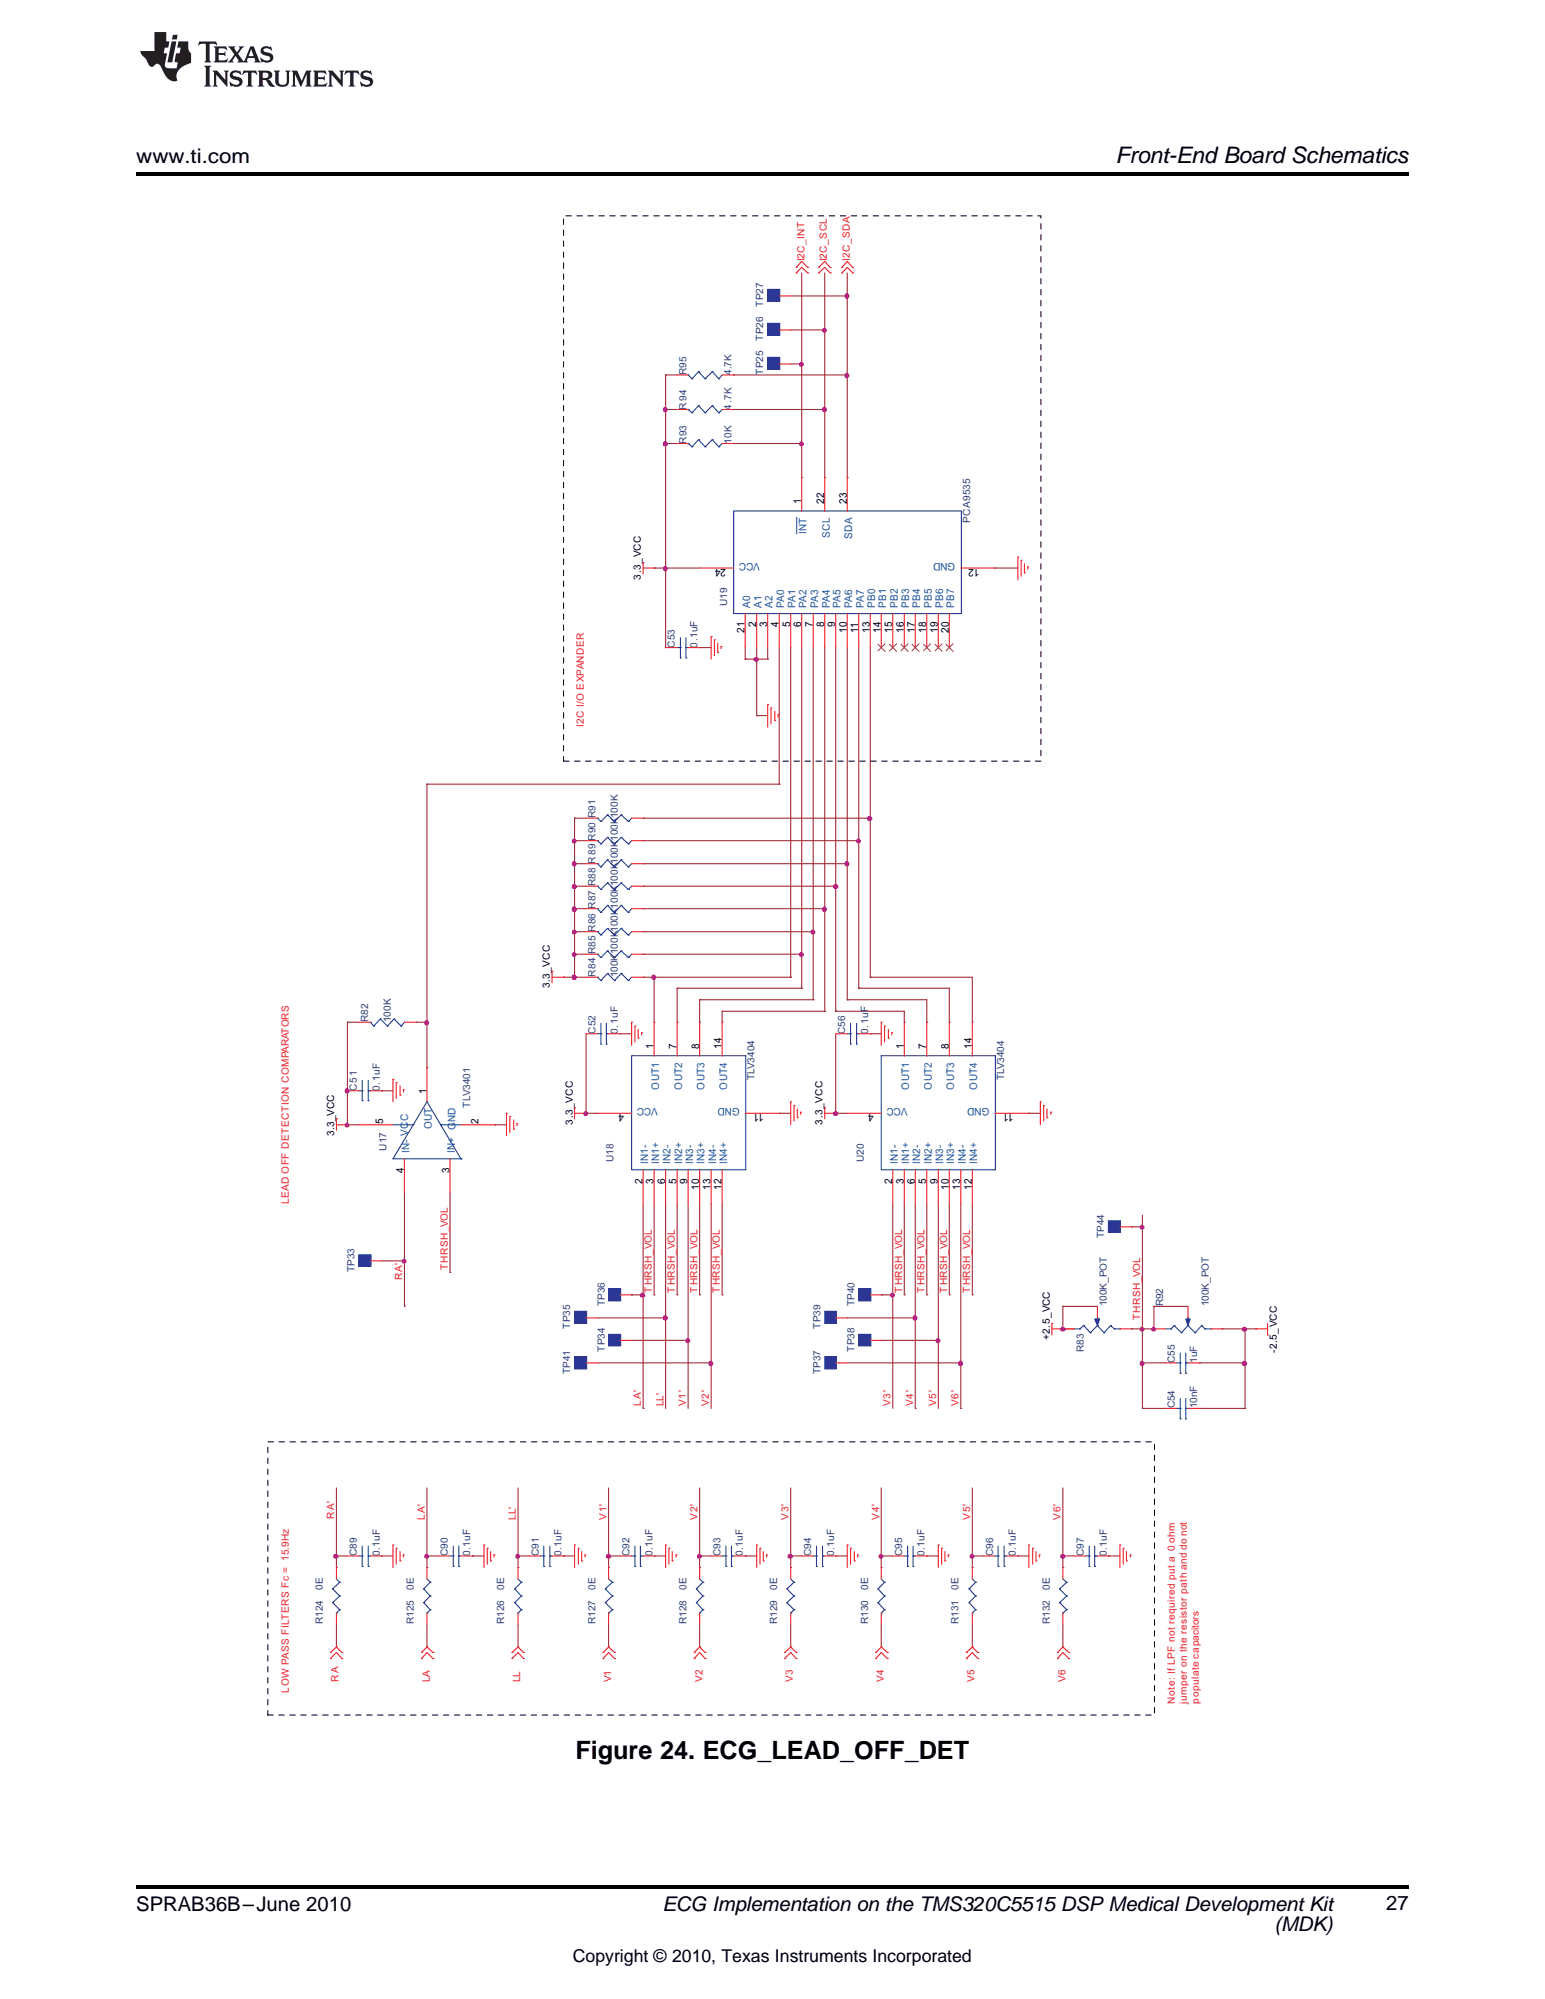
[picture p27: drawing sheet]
<svg xmlns="http://www.w3.org/2000/svg" width="216mm" height="279mm" viewBox="0 0 216 279" stroke-linecap="round" stroke-linejoin="round" font-family="sans-serif">
<defs><g id="words">
<text font-size="3.5" x="80.4" y="245.9">Figure 24. ECG_LEAD_OFF_DET</text>
<text font-size="3.2" x="155.9" y="22.7">Front-End Board Schematics</text>
<g font-size="2.8">
<text x="19" y="22.7">www.ti.com</text>
<text x="19" y="267.1">SPRAB36B–June 2010</text>
<text x="92.6" y="267.1">ECG Implementation on the TMS320C5515 DSP Medical Development Kit</text>
<text x="178.1" y="269.9">(MDK)</text>
<text x="193.7" y="267">27</text>
</g>
<text font-size="2.5" x="80" y="274.2">Copyright © 2010, Texas Instruments Incorporated</text>
<g font-size="1.5" fill="#010202">
<text x="112" y="70.4" transform="rotate(-90 112 70.4)">1</text>
<text x="115.2" y="70.4" transform="rotate(-90 115.2 70.4)">22</text>
<text x="118.3" y="70.4" transform="rotate(-90 118.3 70.4)">23</text>
<text x="101.4" y="79.5" transform="rotate(-180 101.4 79.5)">24</text>
<text x="136.9" y="79.5" transform="rotate(-180 136.9 79.5)">12</text>
<text x="104.1" y="88.5" transform="rotate(-90 104.1 88.5)">21</text>
<text x="105.7" y="87.7" transform="rotate(-90 105.7 87.7)">2</text>
<text x="107.2" y="87.7" transform="rotate(-90 107.2 87.7)">3</text>
<text x="108.8" y="87.7" transform="rotate(-90 108.8 87.7)">4</text>
<text x="110.4" y="87.7" transform="rotate(-90 110.4 87.7)">5</text>
<text x="112" y="87.7" transform="rotate(-90 112 87.7)">6</text>
<text x="113.6" y="87.7" transform="rotate(-90 113.6 87.7)">7</text>
<text x="115.2" y="87.7" transform="rotate(-90 115.2 87.7)">8</text>
<text x="116.7" y="87.7" transform="rotate(-90 116.7 87.7)">9</text>
<text x="118.3" y="88.5" transform="rotate(-90 118.3 88.5)">10</text>
<text x="119.9" y="88.5" transform="rotate(-90 119.9 88.5)">11</text>
<text x="121.5" y="88.5" transform="rotate(-90 121.5 88.5)">13</text>
<text x="123.1" y="88.5" transform="rotate(-90 123.1 88.5)">14</text>
<text x="124.7" y="88.5" transform="rotate(-90 124.7 88.5)">15</text>
<text x="126.3" y="88.5" transform="rotate(-90 126.3 88.5)">16</text>
<text x="127.8" y="88.5" transform="rotate(-90 127.8 88.5)">17</text>
<text x="129.4" y="88.5" transform="rotate(-90 129.4 88.5)">18</text>
<text x="131" y="88.5" transform="rotate(-90 131 88.5)">19</text>
<text x="132.6" y="88.5" transform="rotate(-90 132.6 88.5)">20</text>
<text x="91.3" y="146.6" transform="rotate(-90 91.3 146.6)">1</text>
<text x="94.5" y="146.6" transform="rotate(-90 94.5 146.6)">7</text>
<text x="97.7" y="146.6" transform="rotate(-90 97.7 146.6)">8</text>
<text x="100.8" y="146.6" transform="rotate(-90 100.8 146.6)">14</text>
<text x="126.3" y="146.6" transform="rotate(-90 126.3 146.6)">1</text>
<text x="129.4" y="146.6" transform="rotate(-90 129.4 146.6)">7</text>
<text x="132.6" y="146.6" transform="rotate(-90 132.6 146.6)">8</text>
<text x="135.8" y="146.6" transform="rotate(-90 135.8 146.6)">14</text>
<text x="59.6" y="152.9" transform="rotate(-90 59.6 152.9)">1</text>
<text x="87.2" y="155.7" transform="rotate(-180 87.2 155.7)">4</text>
<text x="106.7" y="155.7" transform="rotate(-180 106.7 155.7)">11</text>
<text x="122.1" y="155.7" transform="rotate(-180 122.1 155.7)">4</text>
<text x="141.6" y="155.7" transform="rotate(-180 141.6 155.7)">11</text>
<text x="53.5" y="157.1" transform="rotate(-90 53.5 157.1)">5</text>
<text x="66.9" y="157.1" transform="rotate(-90 66.9 157.1)">2</text>
<text x="56.4" y="163.9" transform="rotate(-90 56.4 163.9)">4</text>
<text x="62.8" y="163.9" transform="rotate(-90 62.8 163.9)">3</text>
<text x="89.8" y="165.4" transform="rotate(-90 89.8 165.4)">2</text>
<text x="91.3" y="165.4" transform="rotate(-90 91.3 165.4)">3</text>
<text x="92.9" y="165.4" transform="rotate(-90 92.9 165.4)">6</text>
<text x="94.5" y="165.4" transform="rotate(-90 94.5 165.4)">5</text>
<text x="96.1" y="165.4" transform="rotate(-90 96.1 165.4)">9</text>
<text x="97.7" y="166.3" transform="rotate(-90 97.7 166.3)">10</text>
<text x="99.3" y="166.3" transform="rotate(-90 99.3 166.3)">13</text>
<text x="100.8" y="166.3" transform="rotate(-90 100.8 166.3)">12</text>
<text x="124.7" y="165.4" transform="rotate(-90 124.7 165.4)">2</text>
<text x="126.3" y="165.4" transform="rotate(-90 126.3 165.4)">3</text>
<text x="127.8" y="165.4" transform="rotate(-90 127.8 165.4)">6</text>
<text x="129.4" y="165.4" transform="rotate(-90 129.4 165.4)">5</text>
<text x="131" y="165.4" transform="rotate(-90 131 165.4)">9</text>
<text x="132.6" y="166.3" transform="rotate(-90 132.6 166.3)">10</text>
<text x="134.2" y="166.3" transform="rotate(-90 134.2 166.3)">13</text>
<text x="135.8" y="166.3" transform="rotate(-90 135.8 166.3)">12</text>
</g>
<g font-size="1.5" fill="#14589f">
<text x="112.7" y="74.6" transform="rotate(-90 112.7 74.6)">INT</text>
<text x="115.9" y="75.2" transform="rotate(-90 115.9 75.2)">SCL</text>
<text x="119.1" y="75.3" transform="rotate(-90 119.1 75.3)">SDA</text>
<text x="106.2" y="78.7" transform="rotate(-180 106.2 78.7)">VCC</text>
<text x="133.5" y="78.7" transform="rotate(-180 133.5 78.7)">GND</text>
<text x="104.8" y="85" transform="rotate(-90 104.8 85)">A0</text>
<text x="106.4" y="85" transform="rotate(-90 106.4 85)">A1</text>
<text x="108" y="85" transform="rotate(-90 108 85)">A2</text>
<text x="109.6" y="85" transform="rotate(-90 109.6 85)">PA0</text>
<text x="111.2" y="85" transform="rotate(-90 111.2 85)">PA1</text>
<text x="112.7" y="85" transform="rotate(-90 112.7 85)">PA2</text>
<text x="114.3" y="85" transform="rotate(-90 114.3 85)">PA3</text>
<text x="115.9" y="85" transform="rotate(-90 115.9 85)">PA4</text>
<text x="117.5" y="85" transform="rotate(-90 117.5 85)">PA5</text>
<text x="119.1" y="85" transform="rotate(-90 119.1 85)">PA6</text>
<text x="120.7" y="85" transform="rotate(-90 120.7 85)">PA7</text>
<text x="122.3" y="85" transform="rotate(-90 122.3 85)">PB0</text>
<text x="123.8" y="85" transform="rotate(-90 123.8 85)">PB1</text>
<text x="125.4" y="85" transform="rotate(-90 125.4 85)">PB2</text>
<text x="127.1" y="85" transform="rotate(-90 127.1 85)">PB3</text>
<text x="128.6" y="85" transform="rotate(-90 128.6 85)">PB4</text>
<text x="130.2" y="85" transform="rotate(-90 130.2 85)">PB5</text>
<text x="131.8" y="85" transform="rotate(-90 131.8 85)">PB6</text>
<text x="133.3" y="85" transform="rotate(-90 133.3 85)">PB7</text>
<text x="91.9" y="154.9" transform="rotate(-180 91.9 154.9)">VCC</text>
<text x="92.1" y="152.3" transform="rotate(-90 92.1 152.3)">OUT1</text>
<text x="95.3" y="152.3" transform="rotate(-90 95.3 152.3)">OUT2</text>
<text x="98.5" y="152.3" transform="rotate(-90 98.5 152.3)">OUT3</text>
<text x="101.6" y="152.3" transform="rotate(-90 101.6 152.3)">OUT4</text>
<text x="103.4" y="154.9" transform="rotate(-180 103.4 154.9)">GND</text>
<text x="126.8" y="154.9" transform="rotate(-180 126.8 154.9)">VCC</text>
<text x="127.1" y="152.3" transform="rotate(-90 127.1 152.3)">OUT1</text>
<text x="130.2" y="152.3" transform="rotate(-90 130.2 152.3)">OUT2</text>
<text x="133.3" y="152.3" transform="rotate(-90 133.3 152.3)">OUT3</text>
<text x="136.6" y="152.3" transform="rotate(-90 136.6 152.3)">OUT4</text>
<text x="138.3" y="154.9" transform="rotate(-180 138.3 154.9)">GND</text>
<text x="57.2" y="161.2" transform="rotate(-90 57.2 161.2)">IN- VCC</text>
<text x="60.4" y="157.8" transform="rotate(-90 60.4 157.8)">OUT</text>
<text x="63.6" y="161.2" transform="rotate(-90 63.6 161.2)">IN+ GND</text>
<text x="90.6" y="162.7" transform="rotate(-90 90.6 162.7)">IN1-</text>
<text x="92.1" y="162.7" transform="rotate(-90 92.1 162.7)">IN1+</text>
<text x="93.7" y="162.7" transform="rotate(-90 93.7 162.7)">IN2-</text>
<text x="95.3" y="162.7" transform="rotate(-90 95.3 162.7)">IN2+</text>
<text x="96.8" y="162.7" transform="rotate(-90 96.8 162.7)">IN3-</text>
<text x="98.5" y="162.7" transform="rotate(-90 98.5 162.7)">IN3+</text>
<text x="100.1" y="162.7" transform="rotate(-90 100.1 162.7)">IN4-</text>
<text x="101.6" y="162.7" transform="rotate(-90 101.6 162.7)">IN4+</text>
<text x="125.4" y="162.7" transform="rotate(-90 125.4 162.7)">IN1-</text>
<text x="127.1" y="162.7" transform="rotate(-90 127.1 162.7)">IN1+</text>
<text x="128.6" y="162.7" transform="rotate(-90 128.6 162.7)">IN2-</text>
<text x="130.2" y="162.7" transform="rotate(-90 130.2 162.7)">IN2+</text>
<text x="131.8" y="162.7" transform="rotate(-90 131.8 162.7)">IN3-</text>
<text x="133.3" y="162.7" transform="rotate(-90 133.3 162.7)">IN3+</text>
<text x="135" y="162.7" transform="rotate(-90 135 162.7)">IN4-</text>
<text x="136.6" y="162.7" transform="rotate(-90 136.6 162.7)">IN4+</text>
</g>
<g font-size="1.4" fill="#ee1e28">
<text x="112.4" y="36.5" transform="rotate(-90 112.4 36.5)">I2C_INT</text>
<text x="115.6" y="36.5" transform="rotate(-90 115.6 36.5)">I2C_SCL</text>
<text x="118.8" y="36.5" transform="rotate(-90 118.8 36.5)">I2C_SDA</text>
<text x="81.6" y="101.6" transform="rotate(-90 81.6 101.6)">I2C I/O EXPANDER</text>
<text x="40.3" y="168.3" transform="rotate(-90 40.3 168.3)">LEAD OFF DETECTION COMPARATORS</text>
<text x="56.2" y="178.9" transform="rotate(-90 56.2 178.9)">RA'</text>
<text x="62.6" y="177.5" transform="rotate(-90 62.6 177.5)">THRSH_VOL</text>
<text x="91.1" y="180.7" transform="rotate(-90 91.1 180.7)">THRSH_VOL</text>
<text x="94.3" y="180.7" transform="rotate(-90 94.3 180.7)">THRSH_VOL</text>
<text x="97.5" y="180.7" transform="rotate(-90 97.5 180.7)">THRSH_VOL</text>
<text x="100.6" y="180.7" transform="rotate(-90 100.6 180.7)">THRSH_VOL</text>
<text x="126.1" y="180.7" transform="rotate(-90 126.1 180.7)">THRSH_VOL</text>
<text x="129.2" y="180.7" transform="rotate(-90 129.2 180.7)">THRSH_VOL</text>
<text x="132.3" y="180.7" transform="rotate(-90 132.3 180.7)">THRSH_VOL</text>
<text x="135.6" y="180.7" transform="rotate(-90 135.6 180.7)">THRSH_VOL</text>
<text x="159.3" y="184.5" transform="rotate(-90 159.3 184.5)">THRSH_VOL</text>
<text x="89.6" y="196.5" transform="rotate(-90 89.6 196.5)">LA'</text>
<text x="92.7" y="196.5" transform="rotate(-90 92.7 196.5)">LL'</text>
<text x="95.9" y="196.5" transform="rotate(-90 95.9 196.5)">V1'</text>
<text x="99.1" y="196.5" transform="rotate(-90 99.1 196.5)">V2'</text>
<text x="124.5" y="196.5" transform="rotate(-90 124.5 196.5)">V3'</text>
<text x="127.6" y="196.5" transform="rotate(-90 127.6 196.5)">V4'</text>
<text x="130.8" y="196.5" transform="rotate(-90 130.8 196.5)">V5'</text>
<text x="134" y="196.5" transform="rotate(-90 134 196.5)">V6'</text>
<text x="46.7" y="212.3" transform="rotate(-90 46.7 212.3)">RA'</text>
<text x="59.4" y="212.4" transform="rotate(-90 59.4 212.4)">LA'</text>
<text x="72.1" y="212.4" transform="rotate(-90 72.1 212.4)">LL'</text>
<text x="84.7" y="212.4" transform="rotate(-90 84.7 212.4)">V1'</text>
<text x="97.5" y="212.4" transform="rotate(-90 97.5 212.4)">V2'</text>
<text x="110.2" y="212.4" transform="rotate(-90 110.2 212.4)">V3'</text>
<text x="122.8" y="212.4" transform="rotate(-90 122.8 212.4)">V4'</text>
<text x="135.6" y="212.4" transform="rotate(-90 135.6 212.4)">V5'</text>
<text x="148.2" y="212.4" transform="rotate(-90 148.2 212.4)">V6'</text>
<text x="40.3" y="236.6" transform="rotate(-90 40.3 236.6)">LOW PASS FILTERS Fc = 15.9Hz</text>
<text x="47.3" y="235" transform="rotate(-90 47.3 235)">RA</text>
<text x="60" y="235.1" transform="rotate(-90 60 235.1)">LA</text>
<text x="72.7" y="235.1" transform="rotate(-90 72.7 235.1)">LL</text>
<text x="85.4" y="235.1" transform="rotate(-90 85.4 235.1)">V1</text>
<text x="98.2" y="235.1" transform="rotate(-90 98.2 235.1)">V2</text>
<text x="110.8" y="235.1" transform="rotate(-90 110.8 235.1)">V3</text>
<text x="123.5" y="235.1" transform="rotate(-90 123.5 235.1)">V4</text>
<text x="136.2" y="235.1" transform="rotate(-90 136.2 235.1)">V5</text>
<text x="148.9" y="235.1" transform="rotate(-90 148.9 235.1)">V6</text>
<text x="164.2" y="238.1" transform="rotate(-90 164.2 238.1)">Note: If LPF not required put a 0 ohm</text>
<text x="165.9" y="238.1" transform="rotate(-90 165.9 238.1)">jumper on the resistor path and do not</text>
<text x="167.5" y="238.1" transform="rotate(-90 167.5 238.1)">populate capacitors</text>
</g>
<g font-size="1.4" fill="#2e3090">
<text x="106.7" y="47.7" transform="rotate(-90 106.7 47.7)">TP26</text>
<text x="106.7" y="42.9" transform="rotate(-90 106.7 42.9)">TP27</text>
<text x="95.9" y="52.4" transform="rotate(-90 95.9 52.4)">R95</text>
<text x="102.2" y="52.4" transform="rotate(-90 102.2 52.4)">4.7K</text>
<text x="106.7" y="52.4" transform="rotate(-90 106.7 52.4)">TP25</text>
<text x="95.9" y="57.2" transform="rotate(-90 95.9 57.2)">R94</text>
<text x="102.2" y="57.2" transform="rotate(-90 102.2 57.2)">4.7K</text>
<text x="95.9" y="62" transform="rotate(-90 95.9 62)">R93</text>
<text x="102.2" y="62" transform="rotate(-90 102.2 62)">10K</text>
<text x="135.6" y="73.1" transform="rotate(-90 135.6 73.1)">PCA9535</text>
<text x="101.6" y="84.7" transform="rotate(-90 101.6 84.7)">U19</text>
<text x="94.3" y="90.5" transform="rotate(-90 94.3 90.5)">C53</text>
<text x="97.5" y="90.5" transform="rotate(-90 97.5 90.5)">0.1uF</text>
<text x="83.2" y="136.6" transform="rotate(-90 83.2 136.6)">R84 R85 R86 R87 R88 R89 R90 R91</text>
<text x="86.3" y="136.6" transform="rotate(-90 86.3 136.6)">100K100K100K100K100K100K100K100K</text>
<text x="51.5" y="142.9" transform="rotate(-90 51.5 142.9)">R82</text>
<text x="54.6" y="142.9" transform="rotate(-90 54.6 142.9)">100K</text>
<text x="83.2" y="144.5" transform="rotate(-90 83.2 144.5)">C52</text>
<text x="86.3" y="144.5" transform="rotate(-90 86.3 144.5)">0.1uF</text>
<text x="118.1" y="144.5" transform="rotate(-90 118.1 144.5)">C56</text>
<text x="121.3" y="144.5" transform="rotate(-90 121.3 144.5)">0.1uF</text>
<text x="49.9" y="152.5" transform="rotate(-90 49.9 152.5)">C51</text>
<text x="53.1" y="152.5" transform="rotate(-90 53.1 152.5)">0.1uF</text>
<text x="65.7" y="154.8" transform="rotate(-90 65.7 154.8)">TLV3401</text>
<text x="105.4" y="151" transform="rotate(-90 105.4 151)">TLV3404</text>
<text x="140.3" y="151" transform="rotate(-90 140.3 151)">TLV3404</text>
<text x="54" y="160.8" transform="rotate(-90 54 160.8)">U17</text>
<text x="85.7" y="162.4" transform="rotate(-90 85.7 162.4)">U18</text>
<text x="120.7" y="162.4" transform="rotate(-90 120.7 162.4)">U20</text>
<text x="154.3" y="173.1" transform="rotate(-90 154.3 173.1)">TP44</text>
<text x="49.5" y="177.8" transform="rotate(-90 49.5 177.8)">TP33</text>
<text x="79.7" y="185.7" transform="rotate(-90 79.7 185.7)">TP35</text>
<text x="84.5" y="182.6" transform="rotate(-90 84.5 182.6)">TP36</text>
<text x="114.6" y="185.7" transform="rotate(-90 114.6 185.7)">TP39</text>
<text x="119.4" y="182.6" transform="rotate(-90 119.4 182.6)">TP40</text>
<text x="154.7" y="182.6" transform="rotate(-90 154.7 182.6)">100K_POT</text>
<text x="162.6" y="182.6" transform="rotate(-90 162.6 182.6)">R92</text>
<text x="168.9" y="182.6" transform="rotate(-90 168.9 182.6)">100K_POT</text>
<text x="84.5" y="189" transform="rotate(-90 84.5 189)">TP34</text>
<text x="119.4" y="189" transform="rotate(-90 119.4 189)">TP38</text>
<text x="151.4" y="189" transform="rotate(-90 151.4 189)">R83</text>
<text x="164.2" y="190.5" transform="rotate(-90 164.2 190.5)">C55</text>
<text x="167.3" y="190.5" transform="rotate(-90 167.3 190.5)">1uF</text>
<text x="79.7" y="192.1" transform="rotate(-90 79.7 192.1)">TP41</text>
<text x="114.6" y="192.1" transform="rotate(-90 114.6 192.1)">TP37</text>
<text x="164.2" y="196.9" transform="rotate(-90 164.2 196.9)">C54</text>
<text x="167.3" y="196.9" transform="rotate(-90 167.3 196.9)">10nF</text>
<text x="49.9" y="217.5" transform="rotate(-90 49.9 217.5)">C89</text>
<text x="53.1" y="217.5" transform="rotate(-90 53.1 217.5)">0.1uF</text>
<text x="62.6" y="217.5" transform="rotate(-90 62.6 217.5)">C90</text>
<text x="65.7" y="217.5" transform="rotate(-90 65.7 217.5)">0.1uF</text>
<text x="75.3" y="217.5" transform="rotate(-90 75.3 217.5)">C91</text>
<text x="78.4" y="217.5" transform="rotate(-90 78.4 217.5)">0.1uF</text>
<text x="88" y="217.5" transform="rotate(-90 88 217.5)">C92</text>
<text x="91.2" y="217.5" transform="rotate(-90 91.2 217.5)">0.1uF</text>
<text x="100.7" y="217.5" transform="rotate(-90 100.7 217.5)">C93</text>
<text x="103.8" y="217.5" transform="rotate(-90 103.8 217.5)">0.1uF</text>
<text x="113.3" y="217.5" transform="rotate(-90 113.3 217.5)">C94</text>
<text x="116.6" y="217.5" transform="rotate(-90 116.6 217.5)">0.1uF</text>
<text x="126.1" y="217.5" transform="rotate(-90 126.1 217.5)">C95</text>
<text x="129.2" y="217.5" transform="rotate(-90 129.2 217.5)">0.1uF</text>
<text x="138.8" y="217.5" transform="rotate(-90 138.8 217.5)">C96</text>
<text x="141.9" y="217.5" transform="rotate(-90 141.9 217.5)">0.1uF</text>
<text x="151.4" y="217.5" transform="rotate(-90 151.4 217.5)">C97</text>
<text x="154.7" y="217.5" transform="rotate(-90 154.7 217.5)">0.1uF</text>
<text x="45.1" y="227" transform="rotate(-90 45.1 227)">R124</text>
<text x="45.1" y="222.2" transform="rotate(-90 45.1 222.2)">0E</text>
<text x="57.8" y="227" transform="rotate(-90 57.8 227)">R125</text>
<text x="57.8" y="222.2" transform="rotate(-90 57.8 222.2)">0E</text>
<text x="70.5" y="227" transform="rotate(-90 70.5 227)">R126</text>
<text x="70.5" y="222.2" transform="rotate(-90 70.5 222.2)">0E</text>
<text x="83.2" y="227" transform="rotate(-90 83.2 227)">R127</text>
<text x="83.2" y="222.2" transform="rotate(-90 83.2 222.2)">0E</text>
<text x="95.9" y="227" transform="rotate(-90 95.9 227)">R128</text>
<text x="95.9" y="222.2" transform="rotate(-90 95.9 222.2)">0E</text>
<text x="108.6" y="227" transform="rotate(-90 108.6 227)">R129</text>
<text x="108.6" y="222.2" transform="rotate(-90 108.6 222.2)">0E</text>
<text x="121.3" y="227" transform="rotate(-90 121.3 227)">R130</text>
<text x="121.3" y="222.2" transform="rotate(-90 121.3 222.2)">0E</text>
<text x="134" y="227" transform="rotate(-90 134 227)">R131</text>
<text x="134" y="222.2" transform="rotate(-90 134 222.2)">0E</text>
<text x="146.7" y="227" transform="rotate(-90 146.7 227)">R132</text>
<text x="146.7" y="222.2" transform="rotate(-90 146.7 222.2)">0E</text>
</g>
<g font-size="1.4" fill="#010202">
<text x="89.6" y="81" transform="rotate(-90 89.6 81)">3.3_VCC</text>
<text x="76.8" y="138.1" transform="rotate(-90 76.8 138.1)">3.3_VCC</text>
<text x="46.7" y="158.7" transform="rotate(-90 46.7 158.7)">3.3_VCC</text>
<text x="80.1" y="157.2" transform="rotate(-90 80.1 157.2)">3.3_VCC</text>
<text x="114.9" y="157.2" transform="rotate(-90 114.9 157.2)">3.3_VCC</text>
<text x="146.7" y="187.3" transform="rotate(-90 146.7 187.3)">+2.5_VCC</text>
<text x="178.4" y="189.1" transform="rotate(-90 178.4 189.1)">-2.5_VCC</text>
</g>
</g></defs>
<g fill="#231f20">
<path d="M27.8 5.8l-.1 .6a1 1 0 0 1 1-.3l.1 2.3-.3 .3h1l-.2-.3v-2.3a1.27 1.27 0 0 1 1.1 .2l-.2-.5zM29.9 6.5l.2 .4v1.5l-.2 .3h1.8l.1-.5a1.12 1.12 0 0 1-1.2 .2v-.7h.5l.4 .2v-.7l-.4 .2h-.5v-.5l.1-.1a1.3 1.3 0 0 1 1.1 .2l-.2-.5zM31.9 6.5l.9 1.1-.6 .8-.4 .3h.9l-.2-.2 .4-.7 .5 .7-.2 .2h1.5l-.2-.2 .1-.4h.9l.2 .4-.2 .2h.9l-.2-.3-.7-1.9h-.5l-.7 1.8-.2 .3-.8-1.1 .8-1h-.8l.2 .1v.2l-.4 .5-.4-.6 .2-.2zM35.1 6.9l.4 .9h-.8zM36.6 6.6a.63 .63 0 0 0-.2 .7 .63 .63 0 0 0 .6 .4l.6 .2 .2 .2a.7 .7 0 0 1-1.2 .1l-.2-.1 .1 .6 .2-.1 .1 .1a.92 .92 0 0 0 1.4-.6 .67 .67 0 0 0-.7-.7l-.6-.2-.1-.2 .1-.1a1.04 1.04 0 0 1 1.1 .2l-.1-.6-.2 .1-.1-.1a1.01 1.01 0 0 0-1 .1zM28.5 9.2l.3 .3v2.2l-.3 .4h1l-.2-.4v-2.2l.2-.3zM29.7 9.9l.2 .3v1.5l-.2 .4h.7l-.2-.4v-1.3l1.6 1.7v-1.9l.2-.3h-.7l.2 .3v.9l-1.1-1.2zM32.3 10a.62 .62 0 0 0-.2 .7 .62 .62 0 0 0 .6 .4l.6 .2 .2 .2a.7 .7 0 0 1-1.2 .1l-.2-.2 .1 .7 .2-.1h.1a.92 .92 0 0 0 1.4-.6 .67 .67 0 0 0-.7-.7l-.6-.1-.1-.2 .1-.1a1.04 1.04 0 0 1 1.1 .1l-.1-.5-.2 .1-.1-.1a1.02 1.02 0 0 0-1 .1zM34 9.9l-.1 .6a.61 .61 0 0 1 .7-.3l.1 1.5-.1 .2-.2 .2h1l-.2-.2-.1-.2 .1-1.5a.78 .78 0 0 1 .8 .2l-.2-.5zM36 9.9l.2 .3v1.5l-.2 .4h.9l-.2-.2v-.7h.2a.93 .93 0 0 1 .7 .7 .61 .61 0 0 0 .8 .1l-.2-.1-.5-.6-.3-.2a.58 .58 0 0 0 .6-.6 .58 .58 0 0 0-.5-.6zM36.7 10.2l.1-.1a.45 .45 0 0 1 .6 .1 .45 .45 0 0 1 .1 .5l-.2 .2h-.6zM38.2 9.9l.2 .2a2.17 2.17 0 0 0 .4 1.9 .99 .99 0 0 0 1.6-.7v-1.1l.2-.3h-.7l.1 .2a1.92 1.92 0 0 1-.1 1.7 .6 .6 0 0 1-1-.5v-1.1l.2-.3zM40.7 9.9l.2 .3v1.5l-.2 .4h.7l-.2-.4v-1.4l.8 1.8 .9-1.8v1.4l-.2 .4h.9l-.3-.4v-1.5l.3-.3h-.8l-.6 1.4-.7-1.4zM43.7 9.9l.3 .3v1.5l-.3 .4h1.9l.1-.6a1.12 1.12 0 0 1-1.2 .3l-.1-.7h.6l.4 .1v-.6l-.4 .2h-.6v-.5l.2-.2a1.31 1.31 0 0 1 1.1 .3l-.2-.5zM45.8 9.9l.2 .3v1.5l-.2 .4h.8l-.3-.4v-1.3l1.6 1.7v-1.9l.2-.3h-.7l.2 .3v.9l-1.1-1.2zM48.3 9.9l-.1 .6a.61 .61 0 0 1 .7-.3v1.5v.2l-.2 .2h.9l-.2-.2v-.2v-1.5a.78 .78 0 0 1 .8 .2l-.1-.5zM50.6 10a.62 .62 0 0 0-.2 .7 .62 .62 0 0 0 .6 .4l.6 .2 .1 .2a.7 .7 0 0 1-1.2 .1l-.2-.2 .2 .7 .2-.1h.1a.92 .92 0 0 0 1.3-.6 .67 .67 0 0 0-.6-.7l-.6-.1-.1-.2v-.1a1.04 1.04 0 0 1 1.2 .1l-.2-.5-.1 .1-.2-.1a1.01 1.01 0 0 0-.9 .1z"/>
<path d="M21.6 4.5v2.6h-2a1.6 1.6 0 0 0 .7 1.1l.2 .2a1.16 1.16 0 0 0 .7 1l.2-.1a.56 .56 0 0 1 .5-.4 .56 .56 0 0 1 .5 .3l.2 .4a2.31 2.31 0 0 0 1.7 1.8l.4-.1a1.68 1.68 0 0 1 1.1-2.1l.9-.4v-1.4a.88 .88 0 0 1-.4-.8v-.8h-1.4l-.1 .9h.5l-.2 .8h-.5l-.2 .9v.2l.4 .1-.1 .9a1.93 1.93 0 0 1-1.6-.3l.2-1.8h-.4l.1-.8h.5l.2-.9h-.5v-1.3zM24 5.8l-.6 2.9h.7l.5-2.9zM24.2 4.9l-.2 .6h.7l.1-.6z"/>
</g>
<g fill="none" stroke="#a22934" stroke-width=".15">
<path d="M112 38.1v28.6M115.3 38.1v28.6M118.4 38.1v28.6M93 57.2h.1M93 52.4h.1M93 57.2h1.6M94.6 52.4h-1.6v38.1M102.5 52.4h.1M102.5 57.2h.1M102.5 52.4h15.9M102.5 57.2h12.8M110.5 50.9h1.5"/>
<path d="M110.5 46.1h4.8M110.5 41.4h7.9M112 50.9h.1M115.3 46.1h.1M115.3 57.2h.1M118.4 41.4h.1M118.4 52.4h.1M91.4 79.4h.1M91.4 79.4h6.4M93 62h.1M93 79.4h.1M93 62h1.6"/>
<path d="M102.5 62h.1M102.5 62h9.5M112 66.7h.1M112 62h.1M115.3 66.7h.1M118.4 66.7h.1M139 79.4h.1M139 79.4h3.2M93 90.5h.1M97.8 90.5h.1M97.8 90.5h1.6M104.1 92.1h.1"/>
<path d="M104.1 90.5v1.6h3.2v-1.6M105.7 92.1h.1M105.7 90.5v9.5h1.6M107.3 92.1h.1M108.9 90.5v19.1h-49.2v39.6M110.5 90.5v46.1h-20.6M112 90.5v47.6h-17.4v4.8M113.6 90.5v49.2h-15.8v3.2M115.3 90.5v50.8h-14.4v1.6M116.8 90.5v50.8h9.6v1.6M118.4 90.5v49.2h11.1v3.2M120 90.5v47.6h12.7v4.8"/>
<path d="M121.6 90.5v46.1h14.3v6.3M59.7 109.6h.1M80.3 117.5h.1M80.3 114.4h.1M80.3 117.5h1.6M81.9 114.4h-1.6v22.2M89.9 114.4h.1M89.9 117.5h.1M89.9 114.4h31.7M89.9 117.5h30.1M105.7 100h.1M108.9 109.6h.1"/>
<path d="M120 117.5h.1M121.6 114.4h.1M78.8 136.6h.1M78.8 136.6h3.1M80.3 130.2h.1M80.3 127h.1M80.3 133.4h.1M80.3 136.6h.1M80.3 123.9h.1M80.3 120.7h.1M80.3 130.2h1.6M80.3 133.4h1.6"/>
<path d="M80.3 120.7h1.6M80.3 123.9h1.6M80.3 127h1.6M89.9 130.2h.1M89.9 133.4h.1M89.9 120.7h.1M89.9 123.9h.1M89.9 127h.1M89.9 136.6h.1M89.9 130.2h23.7M89.9 133.4h22.1M89.9 120.7h28.5"/>
<path d="M89.9 123.9h26.9M89.9 127h25.4M91.4 136.6h.1M91.4 136.6v6.3M94.6 138.1h.1M97.8 139.7h.1M110.5 136.6h.1M112 138.1h.1M112 133.4h.1M113.6 130.2h.1M113.6 139.7h.1M115.3 127h.1"/>
<path d="M116.8 123.9h.1M118.4 139.7h.1M118.4 120.7h.1M120 138.1h.1M121.6 136.6h.1M48.5 157.2h.1M48.5 152.5h.1M48.5 142.9h.1M50.2 142.9h-1.7v14.3h1.7M53.3 152.5h.1M53.3 152.5h1.6M58.1 142.9h.1"/>
<path d="M58.1 142.9h1.6M59.7 142.9h.1M59.7 149.2h.1M69.2 157.2h.1M69.2 157.2h1.6M81.9 155.6h.1M81.9 144.5v11.1h1.6M86.7 144.5h.1M86.7 144.5h1.6M91.4 142.9h.1M94.6 142.9h.1M97.8 142.9h.1"/>
<path d="M100.9 142.9h.1M100.9 141.3h.1M108.9 155.6h.1M108.9 155.6h1.6M115.3 141.3h.1M116.8 141.3h.1M116.8 155.6h.1M116.8 144.5v11.1h1.6M121.6 144.5h.1M121.6 144.5h1.5M126.4 142.9h.1M129.5 142.9h.1"/>
<path d="M132.7 142.9h.1M135.9 142.9h.1M143.8 155.6h.1M143.8 155.6h1.6M53.3 176.2h3.2M56.5 176.2h.1M56.5 166.7v15.9M62.9 177.8h.1M62.9 166.7v11.1M89.9 168.3v28.6M91.4 168.3v12.7M93 168.3v28.6"/>
<path d="M94.6 168.3v12.7M96.2 168.3v28.6M97.8 168.3v12.7M99.4 168.3v28.6M100.9 168.3v12.7M124.8 168.3v28.6M126.4 168.3v12.7M127.9 168.3v28.6M129.5 168.3v12.7M131.1 168.3v28.6M132.7 168.3v12.7M134.3 168.3v28.6"/>
<path d="M135.9 168.3v12.7M158.1 171.5h.1M158.1 171.5h1.5M159.6 171.5h.1M159.6 169.9v27h3.3M56.5 182.6h.1M83.5 184.2h9.5M83.5 190.5h15.9M88.3 181h.1M88.3 187.3h.1M88.3 181h1.6M88.3 187.3h7.9"/>
<path d="M89.9 181h.1M89.9 196.9h.1M91.4 181h.1M93 184.2h.1M94.6 181h.1M96.2 187.3h.1M97.8 181h.1M99.4 190.5h.1M100.9 181h.1M118.4 184.2h9.5M118.4 190.5h15.9M123.1 181h.1"/>
<path d="M123.1 187.3h.1M123.1 181h1.7M123.1 187.3h8M124.8 181h.1M126.4 181h.1M127.9 184.2h.1M127.9 196.9h.1M129.5 181h.1M131.1 187.3h.1M132.7 181h.1M134.3 190.5h.1M134.3 196.9h.1"/>
<path d="M135.9 181h.1M148.5 185.7h.1M148.5 182.6h.1M153.4 182.6h-4.9v3.1h1.6M158.1 185.7h.1M159.6 196.9h.1M159.6 185.7h.1M159.6 190.5h.1M159.6 190.5h3.3M161.3 182.6h.1M161.3 185.7h.1M166 182.6h-4.7v3.1h-3.2"/>
<path d="M167.6 190.5h.1M167.6 196.9h.1M167.6 190.5h6.4M170.8 185.7h.1M170.8 185.7h4.7M174 185.7h.1M174 190.5h.1M174 196.9h.1M174 185.7v11.2h-6.4M47 217.5h.1M47 219.1h.1M47 217.5h1.5"/>
<path d="M47 208v11.1M53.3 217.5h.1M53.3 217.5h1.6M59.7 217.5h.1M59.7 219.1h.1M59.7 208v11.1M59.7 217.5h1.6M66 217.5h.1M66 217.5h1.6M72.4 217.5h.1M72.4 219.1h.1M72.4 217.5h1.6"/>
<path d="M72.4 208v11.1M78.8 217.5h.1M78.8 217.5h1.5M85 217.5h.1M85 219.1h.1M85 217.5h1.7M85 208v11.1M91.4 217.5h.1M91.4 217.5h1.6M97.8 217.5h.1M97.8 219.1h.1M97.8 217.5h1.6"/>
<path d="M97.8 208v11.1M104.1 217.5h.1M104.1 217.5h1.6M110.5 217.5h.1M110.5 219.1h.1M110.5 217.5h1.5M110.5 208v11.1M116.8 217.5h.1M116.8 217.5h1.6M123.1 219.1h.1M123.1 217.5h.1M123.1 217.5h1.7"/>
<path d="M123.1 208v11.1M129.5 217.5h.1M129.5 217.5h1.6M135.9 217.5h.1M135.9 219.1h.1M135.9 217.5h1.6M135.9 208v11.1M142.2 217.5h.1M142.2 217.5h1.6M148.5 217.5h.1M148.5 219.1h.1M148.5 217.5h1.6"/>
<path d="M148.5 208v11.1M154.9 217.5h.1M154.9 217.5h1.6M47 230.2h.1M47 227v3.2M59.7 230.2h.1M59.7 227v3.2M72.4 230.2h.1M72.4 227v3.2M85 230.2h.1M85 227v3.2M97.8 230.2h.1"/>
<path d="M97.8 227v3.2M110.5 230.2h.1M110.5 227v3.2M123.1 230.2h.1M123.1 227v3.2M135.9 230.2h.1M135.9 227v3.2M148.5 230.2h.1M148.5 227v3.2"/>
</g>
<g fill="none" stroke="#ee1e28" stroke-width=".15">
<path d="M111.3 37.4h.1M111.3 38.1h.1M111.3 37.4l.7-.9 .9 .9M111.3 38.1l.7-.7 .9 .7M112.9 37.4h.1M112.9 38.1h.1M114.4 37.4h.1M114.4 38.1h.1M114.4 37.4l.9-.9 .7 .9M114.4 38.1l.9-.7 .7 .7M116 37.4h.1M116 38.1h.1"/>
<path d="M117.6 37.4h.1M117.6 38.1h.1M117.6 37.4l.8-.9 .8 .9M117.6 38.1l.8-.7 .8 .7M119.2 37.4h.1M119.2 38.1h.1M89.9 78.6h.1M89.9 79.4h1.5M89.9 78.6v1.6M91.4 79.4h.1M142.2 77.9h.1M142.2 77.9v3.1"/>
<path d="M142.7 78.3h.1M142.7 78.3v2.2M143.2 78.8v1.3M143.6 79.2h.1M143.6 79.2v.3M99.4 89h.1M99.4 89v3.1M99.8 89.4h.1M99.8 89.4v2.3M100.3 91.2h.1M100.3 89.9v1.3M100.8 90.4h.1"/>
<path d="M100.8 90.4v.3M107.3 98.5h.1M107.3 98.5v3.1M107.7 98.9h.1M107.7 98.9v2.3M108.3 99.4v1.3M108.7 99.9h.1M108.7 99.9v.3M143.2 80.1h.1M108.3 100.7h.1M77.1 135.7h.1M77.1 136.6h1.7"/>
<path d="M77.1 135.7v1.7M78.8 136.6h.1M47 156.4h.1M47 157.2h1.5M47 156.4v1.6M48.5 157.2h.1M48.5 152.5h1.7M51.8 152.5h1.5M54.9 150.9h.1M54.9 150.9v3.1M55.4 151.3h.1M55.4 151.3v2.2"/>
<path d="M55.9 153.1h.1M55.9 151.8v1.3M56.4 152.3h.1M56.4 152.3v.3M70.8 155.6h.1M70.8 155.6v3.1M71.2 156.1h.1M71.2 156.1v2.2M71.8 157.8h.1M71.8 156.5v1.3M72.2 157.1h.1M72.2 157.1v.3"/>
<path d="M80.3 154.8h.1M80.3 154.8v1.6M80.3 155.6h1.6M81.9 155.6h.1M88.3 142.9h.1M88.3 142.9v3.2M88.7 143.4h.1M88.7 143.4v2.2M89.2 145.1h.1M89.2 143.9v1.2M89.6 144.3h.1M89.6 144.3v.3"/>
<path d="M110.5 154h.1M110.5 154v3.2M111 154.5h.1M111 154.5v2.2M111.4 156.2h.1M111.4 155v1.2M111.9 155.5h.1M111.9 155.5v.3M115.3 154.8h.1M115.3 155.6h1.5M115.3 154.8v1.6M116.8 155.6h.1"/>
<path d="M123.1 142.9h.1M123.1 142.9v3.2M123.6 143.4h.1M123.6 143.4v2.2M124.1 145.1h.1M124.1 143.9v1.2M124.6 144.3h.1M124.6 144.3v.3M145.4 154h.1M145.4 154v3.2M145.8 154.5h.1M145.8 154.5v2.2"/>
<path d="M146.3 156.2h.1M146.3 155v1.2M146.8 155.5h.1M146.8 155.5v.3M147 185h.1M147 185.7h1.5M147 185v1.6M148.5 185.7h.1M175.5 185.7h.1M175.5 185.7h1.6M177.1 186.6h.1M177.1 185v1.6"/>
<path d="M54.9 215.9h.1M54.9 215.9v3.2M55.4 216.4h.1M55.4 216.4v2.2M55.9 218.2h.1M55.9 216.9v1.3M56.4 217.3h.1M56.4 217.3v.3M67.6 215.9h.1M67.6 215.9v3.2M68.1 216.4h.1M68.1 216.4v2.2"/>
<path d="M68.6 218.2h.1M68.6 216.9v1.3M69 217.3h.1M69 217.3v.3M80.3 215.9h.1M80.3 215.9v3.2M80.8 216.4h.1M80.8 216.4v2.2M81.3 218.2h.1M81.3 216.9v1.3M81.7 217.3h.1M81.7 217.3v.3"/>
<path d="M93 215.9h.1M93 215.9v3.2M93.5 216.4h.1M93.5 216.4v2.2M93.9 218.2h.1M93.9 216.9v1.3M94.5 217.3h.1M94.5 217.3v.3M105.7 215.9h.1M105.7 215.9v3.2M106.2 216.4h.1M106.2 216.4v2.2"/>
<path d="M106.7 218.2h.1M106.7 216.9v1.3M107.1 217.3h.1M107.1 217.3v.3M118.4 215.9h.1M118.4 215.9v3.2M118.9 216.4h.1M118.9 216.4v2.2M119.4 218.2h.1M119.4 216.9v1.3M119.9 217.3h.1M119.9 217.3v.3"/>
<path d="M131.1 215.9h.1M131.1 215.9v3.2M131.6 216.4h.1M131.6 216.4v2.2M132 218.2h.1M132 216.9v1.3M132.5 217.3h.1M132.5 217.3v.3M143.8 215.9h.1M143.8 215.9v3.2M144.3 216.4h.1M144.3 216.4v2.2"/>
<path d="M144.8 218.2h.1M144.8 216.9v1.3M145.2 217.3h.1M145.2 217.3v.3M156.5 215.9h.1M156.5 215.9v3.2M157 216.4h.1M157 216.4v2.2M157.4 218.2h.1M157.4 216.9v1.3M158 217.3h.1M158 217.3v.3"/>
<path d="M46.2 231h.1M46.2 231.8h.1M46.2 231l.8-.8 .8 .8M46.2 231.8l.8-.8 .8 .8M47.8 231h.1M47.8 231.8h.1M58.9 231h.1M58.9 231.8h.1M58.9 231l.8-.8 .8 .8M58.9 231.8l.8-.8 .8 .8M60.5 231h.1M60.5 231.8h.1"/>
<path d="M71.5 231h.1M71.5 231.8h.1M71.5 231l.9-.8 .8 .8M71.5 231.8l.9-.8 .8 .8M73.2 231h.1M73.2 231.8h.1M84.3 231h.1M84.3 231.8h.1M84.3 231l.7-.8 .9 .8M84.3 231.8l.7-.8 .9 .8M85.9 231h.1M85.9 231.8h.1"/>
<path d="M97 231h.1M97 231.8h.1M97 231l.8-.8 .7 .8M97 231.8l.8-.8 .7 .8M98.5 231h.1M98.5 231.8h.1M109.7 231h.1M109.7 231.8h.1M109.7 231l.8-.8 .8 .8M109.7 231.8l.8-.8 .8 .8M111.3 231h.1M111.3 231.8h.1"/>
<path d="M122.4 231h.1M122.4 231.8h.1M122.4 231l.7-.8 .9 .8M122.4 231.8l.7-.8 .9 .8M124 231h.1M124 231.8h.1M135 231h.1M135 231.8h.1M135 231l.9-.8 .7 .8M135 231.8l.9-.8 .7 .8M136.6 231h.1M136.6 231.8h.1"/>
<path d="M147.8 231h.1M147.8 231.8h.1M147.8 231l.7-.8 .9 .8M147.8 231.8l.7-.8 .9 .8M149.4 231h.1M149.4 231.8h.1"/>
</g>
<path d="M78.8 30.2h66.7v76.2h-66.7zM37.4 201.5h123.9v38.2h-123.9z" fill="none" stroke="#010202" stroke-width=".14" stroke-dasharray=".8 .8 .8 .8 .8 .8 .8 .8"/>
<path d="M50.2 152.5h.4M50.6 153.8h.1M50.6 152.5h.1M50.6 151v2.8M51.5 152.5h.1M51.5 153.8h.1M51.5 152.5h.3M51.5 151v2.8" fill="none" stroke="#2b3695" stroke-width=".15"/>
<path d="M107.3 40.4h1.7v1.7h-1.7z" fill-rule="evenodd" fill="#2b3695"/>
<g fill="none" stroke="#2b3695" stroke-width=".15">
<path d="M107.3 40.4h1.7v1.7h-1.7zM83.5 117.5h.1M83.5 117.5l.5 .5 .9-1 1 1 .9-1 1 1 .5-.5M84 118h.1M84.9 117h.1M85.9 118h.1M86.8 117h.1M87.8 118h.1M118.4 144.5h.5M118.9 145.9h.1M118.9 144.5h.1M118.9 143v2.9"/>
<path d="M119.7 144.5h.1M119.7 145.9h.1M119.7 144.5h.3M119.7 143v2.9"/>
</g>
<path d="M108.9 41.4h1.6M81.9 117.5h1.6M88.3 117.5h1.6M116.8 144.5h1.6M120 144.5h1.6" fill="none" stroke="#ee1e28" stroke-width=".15"/>
<path d="M80.3 189.6h1.7v1.7h-1.7z" fill-rule="evenodd" fill="#2b3695"/>
<g fill="none" stroke="#2b3695" stroke-width=".15">
<path d="M96.2 52.4h.1M96.2 52.4l.5 .5 .9-1 .9 1 1-1 1 1 .4-.5M96.7 52.9h.1M97.6 51.9h.1M98.5 52.9h.1M99.5 51.9h.1M100.5 52.9h.1M83.5 136.6h.1M83.5 133.4h.1M83.5 123.9h.1M83.5 136.6l.5 .5 .9-1 1 1 .9-1 1 1 .5-.5M83.5 133.4l.5 .4 .9-.9 1 .9 .9-.9 1 .9 .5-.4"/>
<path d="M83.5 123.9l.5 .4 .9-.9 1 .9 .9-.9 1 .9 .5-.4M84 137.1h.1M84 133.8h.1M84 124.3h.1M84.9 136.1h.1M84.9 132.9h.1M84.9 123.4h.1M85.9 137.1h.1M85.9 133.8h.1M85.9 124.3h.1M86.8 136.1h.1M86.8 132.9h.1"/>
<path d="M86.8 123.4h.1M87.8 137.1h.1M87.8 133.8h.1M87.8 124.3h.1M80.3 189.6h1.7v1.7h-1.7zM46.5 222.1h.1M46.5 224h.1M47 225.5h.1M47 220.7l.5 .5-1 .9 1 1-1 .9 1 1-.5 .5M47.5 221.2h.1M47.5 223.1h.1M47.5 225h.1"/>
<path d="M71.9 222.1h.1M71.9 224h.1M72.4 225.5h.1M72.4 220.7l.5 .5-1 .9 1 1-1 .9 1 1-.5 .5M72.9 221.2h.1M72.9 223.1h.1M72.9 225h.1M148.1 222.1h.1M148.1 224h.1M148.5 225.5h.1M148.5 220.7l.6 .5-1 .9 1 1-1 .9 1 1-.6 .5M149.1 221.2h.1"/>
<path d="M149.1 223.1h.1M149.1 225h.1"/>
</g>
<g fill="none" stroke="#ee1e28" stroke-width=".15">
<path d="M94.6 52.4h1.6M100.9 52.4h1.6M81.9 136.6h1.6M81.9 133.4h1.6M81.9 123.9h1.6M88.3 136.6h1.6M88.3 133.4h1.6M88.3 123.9h1.6M81.9 190.5h1.6M47 219.1v1.6M72.4 219.1v1.6M148.5 219.1v1.6"/>
<path d="M47 225.5v1.5M72.4 225.5v1.5M148.5 225.5v1.5"/>
</g>
<path d="M115.3 189.6h1.6v1.7h-1.6z" fill-rule="evenodd" fill="#2b3695"/>
<path d="M115.3 189.6h1.6v1.7h-1.6z" fill="none" stroke="#2b3695" stroke-width=".15"/>
<path d="M116.8 190.5h1.6" fill="none" stroke="#ee1e28" stroke-width=".15"/>
<path d="M85 186.5h1.7v1.6h-1.7z" fill-rule="evenodd" fill="#2b3695"/>
<path d="M85 186.5h1.7v1.6h-1.7z" fill="none" stroke="#2b3695" stroke-width=".15"/>
<path d="M86.7 187.3h1.6" fill="none" stroke="#ee1e28" stroke-width=".15"/>
<path d="M107.3 50h1.7v1.6h-1.7z" fill-rule="evenodd" fill="#2b3695"/>
<path d="M107.3 50h1.7v1.6h-1.7z" fill="none" stroke="#2b3695" stroke-width=".15"/>
<path d="M108.9 50.9h1.6" fill="none" stroke="#ee1e28" stroke-width=".15"/>
<path d="M154.9 170.6h1.7v1.6h-1.7z" fill-rule="evenodd" fill="#2b3695"/>
<g fill="none" stroke="#2b3695" stroke-width=".15">
<path d="M83.5 114.4h.1M83.5 114.4l.5 .4 .9-.9 1 .9 .9-.9 1 .9 .5-.4M84 114.8h.1M84.9 113.9h.1M85.9 114.8h.1M86.8 113.9h.1M87.8 114.8h.1M54.9 157.2h2.8M57.7 157.2h.1M59.7 154h.1M59.7 154l4.7 8h-9.5zM61.6 157.2h.1"/>
<path d="M61.6 157.2h2.8M64.4 162h.1M154.9 170.6h1.7v1.6h-1.7zM164.4 190.5h.5M164.9 191.9h.1M164.9 190.5h.1M164.9 189.1v2.8M165.7 190.5h.1M165.7 191.9h.1M165.7 190.5h.3M165.7 189.1v2.8"/>
</g>
<path d="M81.9 114.4h1.6M88.3 114.4h1.6M50.2 157.2h4.7M59.7 149.2v4.8M64.4 157.2h4.8M56.5 162v4.7M62.9 162v4.7M156.5 171.5h1.6M162.9 190.5h1.5M166 190.5h1.6" fill="none" stroke="#ee1e28" stroke-width=".15"/>
<path d="M120 186.5h1.7v1.6h-1.7z" fill-rule="evenodd" fill="#2b3695"/>
<path d="M120 186.5h1.7v1.6h-1.7zM135.4 222.1h.1M135.4 224h.1M135.9 225.5h.1M135.9 220.7l.4 .5-.9 .9 .9 1-.9 .9 .9 1-.4 .5M136.3 221.2h.1M136.3 223.1h.1M136.3 225h.1" fill="none" stroke="#2b3695" stroke-width=".15"/>
<path d="M121.6 187.3h1.5M135.9 219.1v1.6M135.9 225.5v1.5" fill="none" stroke="#ee1e28" stroke-width=".15"/>
<path d="M50.2 175.4h1.6v1.6h-1.6z" fill-rule="evenodd" fill="#2b3695"/>
<g fill="none" stroke="#2b3695" stroke-width=".15">
<path d="M50.2 175.4h1.6v1.6h-1.6zM110 222.1h.1M110 224h.1M110.5 225.5h.1M110.5 220.7l.5 .5-1 .9 1 1-1 .9 1 1-.5 .5M111 221.2h.1M111 223.1h.1M111 225h.1M122.7 222.1h.1M122.7 224h.1M123.1 225.5h.1M123.1 220.7l.5 .5-.9 .9 .9 1-.9 .9 .9 1-.5 .5"/>
<path d="M123.6 221.2h.1M123.6 223.1h.1M123.6 225h.1"/>
</g>
<path d="M51.8 176.2h1.5M110.5 219.1v1.6M123.1 219.1v1.6M110.5 225.5v1.5M123.1 225.5v1.5" fill="none" stroke="#ee1e28" stroke-width=".15"/>
<path d="M80.3 183.3h1.7v1.7h-1.7z" fill-rule="evenodd" fill="#2b3695"/>
<g fill="none" stroke="#2b3695" stroke-width=".15">
<path d="M96.2 62h.1M96.2 62l.5 .5 .9-1 .9 1 1-1 1 1 .4-.5M96.7 62.5h.1M97.6 61.5h.1M98.5 62.5h.1M99.5 61.5h.1M100.5 62.5h.1M83.5 130.2h.1M83.5 130.2l.5 .5 .9-.9 1 .9 .9-.9 1 .9 .5-.5M84 130.7h.1M84.9 129.8h.1M85.9 130.7h.1"/>
<path d="M86.8 129.8h.1M87.8 130.7h.1M80.3 183.3h1.7v1.7h-1.7zM75.5 217.5h.5M76 218.9h.1M76 217.5h.1M76 216.1v2.8M76.8 217.5h.1M76.8 218.9h.1M76.8 217.5h.3M76.8 216.1v2.8"/>
</g>
<path d="M94.6 62h1.6M100.9 62h1.6M81.9 130.2h1.6M88.3 130.2h1.6M81.9 184.2h1.6M74 217.5h1.5M77.1 217.5h1.7" fill="none" stroke="#ee1e28" stroke-width=".15"/>
<path d="M115.3 183.3h1.6v1.7h-1.6z" fill-rule="evenodd" fill="#2b3695"/>
<g fill="none" stroke="#2b3695" stroke-width=".15">
<path d="M88.3 147.6h15.9v15.9h-15.9zM115.3 183.3h1.6v1.7h-1.6zM50.2 217.5h.4M50.6 218.9h.1M50.6 217.5h.1M50.6 216.1v2.8M51.5 217.5h.1M51.5 218.9h.1M51.5 217.5h.3M51.5 216.1v2.8M62.9 217.5h.4M63.3 218.9h.1"/>
<path d="M63.3 217.5h.1M63.3 216.1v2.8M64.1 217.5h.1M64.1 218.9h.1M64.1 217.5h.3M64.1 216.1v2.8M151.7 217.5h.5M152.2 218.9h.1M152.2 217.5h.1M152.2 216.1v2.8M153 217.5h.1M153 218.9h.1"/>
<path d="M153 217.5h.4M153 216.1v2.8M84.6 222.1h.1M84.6 224h.1M85 225.5h.1M85 220.7l.6 .5-1 .9 1 1-1 .9 1 1-.6 .5M85.6 221.2h.1M85.6 223.1h.1M85.6 225h.1M97.3 222.1h.1M97.3 224h.1M97.8 225.5h.1"/>
<path d="M97.8 220.7l.4 .5-.9 .9 .9 1-.9 .9 .9 1-.4 .5M98.2 221.2h.1M98.2 223.1h.1M98.2 225h.1"/>
</g>
<g fill="none" stroke="#ee1e28" stroke-width=".15">
<path d="M83.5 155.6h4.8M91.4 142.9v4.7M94.6 142.9v4.7M97.8 142.9v4.7M100.9 142.9v4.7M104.1 155.6h4.8M89.9 163.5v4.8M91.4 163.5v4.8M93 163.5v4.8M94.6 163.5v4.8M96.2 163.5v4.8M97.8 163.5v4.8"/>
<path d="M99.4 163.5v4.8M100.9 163.5v4.8M116.8 184.2h1.6M48.5 217.5h1.7M51.8 217.5h1.5M61.3 217.5h1.6M64.4 217.5h1.6M85 219.1v1.6M97.8 219.1v1.6M150.1 217.5h1.6M153.4 217.5h1.5M85 225.5v1.5"/>
<path d="M97.8 225.5v1.5"/>
</g>
<path d="M107.3 45.2h1.7v1.7h-1.7z" fill-rule="evenodd" fill="#2b3695"/>
<path d="M107.3 45.2h1.7v1.7h-1.7zM123.1 147.6h16v15.9h-16zM164.4 196.9h.5M164.9 198.3h.1M164.9 196.9h.1M164.9 195.5v2.8M165.7 196.9h.1M165.7 198.3h.1M165.7 196.9h.3M165.7 195.5v2.8" fill="none" stroke="#2b3695" stroke-width=".15"/>
<g fill="none" stroke="#ee1e28" stroke-width=".15">
<path d="M108.9 46.1h1.6M118.4 155.6h4.7M126.4 142.9v4.7M129.5 142.9v4.7M132.7 142.9v4.7M135.9 142.9v4.7M139 155.6h4.8M124.8 163.5v4.8M126.4 163.5v4.8M127.9 163.5v4.8M129.5 163.5v4.8M131.1 163.5v4.8"/>
<path d="M132.7 163.5v4.8M134.3 163.5v4.8M135.9 163.5v4.8M162.9 196.9h1.5M166 196.9h1.6"/>
</g>
<path d="M120 180.1h1.7v1.7h-1.7z" fill-rule="evenodd" fill="#2b3695"/>
<g fill="none" stroke="#2b3695" stroke-width=".15">
<path d="M102.5 71.4h31.8v14.4h-31.8zM83.5 120.7h.1M83.5 120.7l.5 .5 .9-1 1 1 .9-1 1 1 .5-.5M84 121.2h.1M84.9 120.2h.1M85.9 121.2h.1M86.8 120.2h.1M87.8 121.2h.1M120 180.1h1.7v1.7h-1.7zM113.6 217.5h.5M114.1 218.9h.1M114.1 217.5h.1"/>
<path d="M114.1 216.1v2.8M114.9 217.5h.1M114.9 218.9h.1M114.9 217.5h.4M114.9 216.1v2.8M126.4 217.5h.4M126.8 218.9h.1M126.8 217.5h.1M126.8 216.1v2.8M127.6 217.5h.1M127.6 218.9h.1M127.6 217.5h.3"/>
<path d="M127.6 216.1v2.8M139 217.5h.5M139.5 218.9h.1M139.5 217.5h.1M139.5 216.1v2.8M140.3 217.5h.1M140.3 218.9h.1M140.3 217.5h.3M140.3 216.1v2.8M59.2 222.1h.1M59.2 224h.1M59.7 225.5h.1"/>
<path d="M59.7 220.7l.4 .5-.9 .9 .9 1-.9 .9 .9 1-.4 .5M60.1 221.2h.1M60.1 223.1h.1M60.1 225h.1"/>
</g>
<g fill="none" stroke="#ee1e28" stroke-width=".15">
<path d="M97.8 79.4h4.7M112 66.7v4.8M115.3 66.7v4.8M118.4 66.7v4.8M134.3 79.4h4.7M104.1 85.8v4.7M105.7 85.8v4.7M107.3 85.8v4.7M108.9 85.8v4.7M110.5 85.8v4.7M112 85.8v4.7M113.6 85.8v4.7"/>
<path d="M115.3 85.8v4.7M116.8 85.8v4.7M118.4 85.8v4.7M120 85.8v4.7M121.6 85.8v4.7M123.1 85.8v4.7M124.8 85.8v4.7M126.4 85.8v4.7M127.9 85.8v4.7M129.5 85.8v4.7M131.1 85.8v4.7M132.7 85.8v4.7"/>
<path d="M81.9 120.7h1.6M88.3 120.7h1.6M121.6 181h1.5M59.7 219.1v1.6M112 217.5h1.6M115.3 217.5h1.5M124.8 217.5h1.6M127.9 217.5h1.6M137.5 217.5h1.5M140.6 217.5h1.6M59.7 225.5v1.5"/>
</g>
<g fill="none" stroke="#a24530" stroke-width=".14">
<path d="M122.7 90.1l1 .9M123.7 90l-1 1M124.3 90.1l1 .9M125.3 90l-1 1M125.9 90.1l1 .9M126.9 90l-1 1M127.4 90.1l1 .9M128.4 90l-1 1M129.1 90.1l.9 .9M130 90l-.9 1M130.7 90.1l1 .9M131.7 90l-1 1"/>
<path d="M132.2 90.1l1 .9M133.2 90l-1 1"/>
</g>
<path d="M111.3 72.3v2.3" fill="none" stroke="#14589f" stroke-width=".14"/>
<path d="M153 184.4h.7l-.3 .9z" fill="#2b3695"/>
<g fill="none" stroke="#2b3695" stroke-width=".15">
<path d="M83.5 127h.1M83.5 127l.5 .5 .9-1 1 1 .9-1 1 1 .5-.5M84 127.5h.1M84.9 126.5h.1M85.9 127.5h.1M86.8 126.5h.1M87.8 127.5h.1M150.1 185.7h.8l.5-.4 1 1 1-1 .9 1 .9-1 .5 .4h.8M150.9 185.7h.1M151.4 185.3h.1M152.4 186.3h.1M153 184.4h.7l-.3 .9z"/>
<path d="M153.4 185.3h.1M153.4 184.2h.1M153.4 184.2v.3M154.3 186.3h.1M155.2 185.3h.1M155.7 185.7h.1M156.5 185.7h.1"/>
</g>
<path d="M81.9 127h1.6M88.3 127h1.6M148.5 185.7h1.6M153.4 182.6v1.6M156.5 185.7h1.6" fill="none" stroke="#ee1e28" stroke-width=".15"/>
<path d="M165.7 184.4h.6l-.3 .9z" fill="#2b3695"/>
<g fill="none" stroke="#2b3695" stroke-width=".15">
<path d="M96.2 57.2h.1M96.2 57.2l.5 .5 .9-1 .9 1 1-1 1 1 .4-.5M96.7 57.7h.1M97.6 56.7h.1M98.5 57.7h.1M99.5 56.7h.1M100.5 57.7h.1M51.8 142.9h.1M51.8 142.9l.4 .5 .9-1 1 1 1-1 1 1 .4-.5M52.2 143.4h.1M53.1 142.4h.1M54.1 143.4h.1"/>
<path d="M55.1 142.4h.1M56.1 143.4h.1M83.5 144.5h.5M84 145.9h.1M84 144.5h.1M84 143v2.9M84.7 144.5h.1M84.7 145.9h.1M84.7 144.5h.3M84.7 143v2.9M162.9 185.7h.7l.5-.4 1 1 .9-1 1 1 .9-1 .5 .4h.8M163.6 185.7h.1"/>
<path d="M164.1 185.3h.1M165.1 186.3h.1M165.7 184.4h.6l-.3 .9zM166 185.3h.1M166 184.2h.1M166 184.2v.3M167 186.3h.1M167.9 185.3h.1M168.4 185.7h.1M169.2 185.7h.1M88.3 217.5h.4M88.7 218.9h.1"/>
<path d="M88.7 217.5h.1M88.7 216.1v2.8M89.5 217.5h.1M89.5 218.9h.1M89.5 217.5h.4M89.5 216.1v2.8M100.9 217.5h.5M101.4 218.9h.1M101.4 217.5h.1M101.4 216.1v2.8M102.2 217.5h.1M102.2 218.9h.1"/>
<path d="M102.2 217.5h.3M102.2 216.1v2.8"/>
</g>
<g fill="none" stroke="#ee1e28" stroke-width=".15">
<path d="M94.6 57.2h1.6M100.9 57.2h1.6M50.2 142.9h1.6M56.5 142.9h1.6M81.9 144.5h1.6M85 144.5h1.7M161.3 185.7h1.6M166 182.6v1.6M169.2 185.7h1.6M86.7 217.5h1.6M89.9 217.5h1.5M99.4 217.5h1.5"/>
<path d="M102.5 217.5h1.6"/>
</g>
<path d="M85 180.1h1.7v1.7h-1.7z" fill-rule="evenodd" fill="#2b3695"/>
<path d="M94.6 90.5h.5M95.1 92h.1M95.1 90.5h.1M95.1 89.1v2.9M95.9 90.5h.1M95.9 92h.1M95.9 90.5h.3M95.9 89.1v2.9M85 180.1h1.7v1.7h-1.7z" fill="none" stroke="#2b3695" stroke-width=".15"/>
<path d="M93 90.5h1.6M96.2 90.5h1.6M86.7 181h1.6" fill="none" stroke="#ee1e28" stroke-width=".15"/>
<circle cx="112" cy="50.9" r=".27" fill="#b6208b"/>
<circle cx="112" cy="50.9" r=".27" fill="none" stroke="#b6208b" stroke-width=".15"/>
<circle cx="115.2" cy="46.2" r=".27" fill="#b6208b"/>
<circle cx="115.2" cy="46.2" r=".27" fill="none" stroke="#b6208b" stroke-width=".15"/>
<circle cx="118.3" cy="41.4" r=".3" fill="#b6208b"/>
<circle cx="118.3" cy="41.4" r=".3" fill="none" stroke="#b6208b" stroke-width=".15"/>
<circle cx="118.3" cy="52.5" r=".3" fill="#b6208b"/>
<circle cx="118.3" cy="52.5" r=".3" fill="none" stroke="#b6208b" stroke-width=".15"/>
<circle cx="56.5" cy="176.3" r=".27" fill="#b6208b"/>
<circle cx="56.5" cy="176.3" r=".27" fill="none" stroke="#b6208b" stroke-width=".15"/>
<circle cx="59.6" cy="217.5" r=".27" fill="#b6208b"/>
<circle cx="59.6" cy="217.5" r=".27" fill="none" stroke="#b6208b" stroke-width=".15"/>
<circle cx="72.4" cy="217.5" r=".27" fill="#b6208b"/>
<circle cx="72.4" cy="217.5" r=".27" fill="none" stroke="#b6208b" stroke-width=".15"/>
<circle cx="85" cy="217.5" r=".3" fill="#b6208b"/>
<circle cx="85" cy="217.5" r=".3" fill="none" stroke="#b6208b" stroke-width=".15"/>
<circle cx="97.7" cy="217.5" r=".27" fill="#b6208b"/>
<circle cx="97.7" cy="217.5" r=".27" fill="none" stroke="#b6208b" stroke-width=".15"/>
<circle cx="135.8" cy="217.5" r=".27" fill="#b6208b"/>
<circle cx="135.8" cy="217.5" r=".27" fill="none" stroke="#b6208b" stroke-width=".15"/>
<circle cx="46.9" cy="217.5" r=".3" fill="#b6208b"/>
<circle cx="46.9" cy="217.5" r=".3" fill="none" stroke="#b6208b" stroke-width=".15"/>
<circle cx="118.3" cy="120.7" r=".3" fill="#b6208b"/>
<circle cx="118.3" cy="120.7" r=".3" fill="none" stroke="#b6208b" stroke-width=".15"/>
<circle cx="148.5" cy="185.8" r=".3" fill="#b6208b"/>
<circle cx="148.5" cy="185.8" r=".3" fill="none" stroke="#b6208b" stroke-width=".15"/>
<circle cx="121.5" cy="114.4" r=".3" fill="#b6208b"/>
<circle cx="121.5" cy="114.4" r=".3" fill="none" stroke="#b6208b" stroke-width=".15"/>
<circle cx="134.2" cy="190.6" r=".3" fill="#b6208b"/>
<circle cx="134.2" cy="190.6" r=".3" fill="none" stroke="#b6208b" stroke-width=".15"/>
<circle cx="148.5" cy="217.5" r=".3" fill="#b6208b"/>
<circle cx="148.5" cy="217.5" r=".3" fill="none" stroke="#b6208b" stroke-width=".15"/>
<circle cx="124.7" cy="181" r=".27" fill="#b6208b"/>
<circle cx="124.7" cy="181" r=".27" fill="none" stroke="#b6208b" stroke-width=".15"/>
<circle cx="113.6" cy="130.3" r=".27" fill="#b6208b"/>
<circle cx="113.6" cy="130.3" r=".27" fill="none" stroke="#b6208b" stroke-width=".15"/>
<circle cx="110.4" cy="217.5" r=".3" fill="#b6208b"/>
<circle cx="110.4" cy="217.5" r=".3" fill="none" stroke="#b6208b" stroke-width=".15"/>
<circle cx="112" cy="133.4" r=".27" fill="#b6208b"/>
<circle cx="112" cy="133.4" r=".27" fill="none" stroke="#b6208b" stroke-width=".15"/>
<circle cx="120" cy="117.5" r=".27" fill="#b6208b"/>
<circle cx="120" cy="117.5" r=".27" fill="none" stroke="#b6208b" stroke-width=".15"/>
<circle cx="123.1" cy="217.5" r=".27" fill="#b6208b"/>
<circle cx="123.1" cy="217.5" r=".27" fill="none" stroke="#b6208b" stroke-width=".15"/>
<circle cx="173.9" cy="185.8" r=".3" fill="#b6208b"/>
<circle cx="173.9" cy="185.8" r=".3" fill="none" stroke="#b6208b" stroke-width=".15"/>
<circle cx="173.9" cy="190.6" r=".32" fill="#b6208b"/>
<circle cx="173.9" cy="190.6" r=".32" fill="none" stroke="#b6208b" stroke-width=".15"/>
<circle cx="59.6" cy="142.9" r=".3" fill="#b6208b"/>
<circle cx="59.6" cy="142.9" r=".3" fill="none" stroke="#b6208b" stroke-width=".15"/>
<circle cx="116.8" cy="123.9" r=".3" fill="#b6208b"/>
<circle cx="116.8" cy="123.9" r=".3" fill="none" stroke="#b6208b" stroke-width=".15"/>
<circle cx="115.2" cy="57.2" r=".3" fill="#b6208b"/>
<circle cx="115.2" cy="57.2" r=".3" fill="none" stroke="#b6208b" stroke-width=".15"/>
<circle cx="127.9" cy="184.2" r=".3" fill="#b6208b"/>
<circle cx="127.9" cy="184.2" r=".3" fill="none" stroke="#b6208b" stroke-width=".15"/>
<circle cx="112" cy="62" r=".27" fill="#b6208b"/>
<circle cx="112" cy="62" r=".27" fill="none" stroke="#b6208b" stroke-width=".15"/>
<circle cx="131.1" cy="187.4" r=".27" fill="#b6208b"/>
<circle cx="131.1" cy="187.4" r=".27" fill="none" stroke="#b6208b" stroke-width=".15"/>
<circle cx="93" cy="62" r=".27" fill="#b6208b"/>
<circle cx="93" cy="62" r=".27" fill="none" stroke="#b6208b" stroke-width=".15"/>
<circle cx="48.5" cy="157.3" r=".27" fill="#b6208b"/>
<circle cx="48.5" cy="157.3" r=".27" fill="none" stroke="#b6208b" stroke-width=".15"/>
<circle cx="105.7" cy="92.2" r=".3" fill="#b6208b"/>
<circle cx="105.7" cy="92.2" r=".3" fill="none" stroke="#b6208b" stroke-width=".15"/>
<circle cx="115.2" cy="127.1" r=".3" fill="#b6208b"/>
<circle cx="115.2" cy="127.1" r=".3" fill="none" stroke="#b6208b" stroke-width=".15"/>
<circle cx="96.1" cy="187.4" r=".27" fill="#b6208b"/>
<circle cx="96.1" cy="187.4" r=".27" fill="none" stroke="#b6208b" stroke-width=".15"/>
<circle cx="48.5" cy="152.5" r=".3" fill="#b6208b"/>
<circle cx="48.5" cy="152.5" r=".3" fill="none" stroke="#b6208b" stroke-width=".15"/>
<circle cx="80.2" cy="127.1" r=".3" fill="#b6208b"/>
<circle cx="80.2" cy="127.1" r=".3" fill="none" stroke="#b6208b" stroke-width=".15"/>
<circle cx="80.3" cy="133.4" r=".27" fill="#b6208b"/>
<circle cx="80.3" cy="133.4" r=".27" fill="none" stroke="#b6208b" stroke-width=".15"/>
<circle cx="116.8" cy="155.7" r=".3" fill="#b6208b"/>
<circle cx="116.8" cy="155.7" r=".3" fill="none" stroke="#b6208b" stroke-width=".15"/>
<circle cx="81.9" cy="155.6" r=".27" fill="#b6208b"/>
<circle cx="81.9" cy="155.6" r=".27" fill="none" stroke="#b6208b" stroke-width=".15"/>
<circle cx="80.3" cy="123.9" r=".27" fill="#b6208b"/>
<circle cx="80.3" cy="123.9" r=".27" fill="none" stroke="#b6208b" stroke-width=".15"/>
<circle cx="80.2" cy="127.1" r=".3" fill="#b6208b"/>
<circle cx="80.2" cy="127.1" r=".3" fill="none" stroke="#b6208b" stroke-width=".15"/>
<circle cx="99.3" cy="190.6" r=".3" fill="#b6208b"/>
<circle cx="99.3" cy="190.6" r=".3" fill="none" stroke="#b6208b" stroke-width=".15"/>
<circle cx="89.8" cy="181.1" r=".3" fill="#b6208b"/>
<circle cx="89.8" cy="181.1" r=".3" fill="none" stroke="#b6208b" stroke-width=".15"/>
<circle cx="80.2" cy="136.6" r=".3" fill="#b6208b"/>
<circle cx="80.2" cy="136.6" r=".3" fill="none" stroke="#b6208b" stroke-width=".15"/>
<circle cx="161.2" cy="185.8" r=".27" fill="#b6208b"/>
<circle cx="161.2" cy="185.8" r=".27" fill="none" stroke="#b6208b" stroke-width=".15"/>
<circle cx="159.6" cy="190.6" r=".3" fill="#b6208b"/>
<circle cx="159.6" cy="190.6" r=".3" fill="none" stroke="#b6208b" stroke-width=".15"/>
<circle cx="93" cy="184.2" r=".3" fill="#b6208b"/>
<circle cx="93" cy="184.2" r=".3" fill="none" stroke="#b6208b" stroke-width=".15"/>
<circle cx="93" cy="79.5" r=".3" fill="#b6208b"/>
<circle cx="93" cy="79.5" r=".3" fill="none" stroke="#b6208b" stroke-width=".15"/>
<circle cx="159.6" cy="185.8" r=".27" fill="#b6208b"/>
<circle cx="159.6" cy="185.8" r=".27" fill="none" stroke="#b6208b" stroke-width=".15"/>
<circle cx="80.3" cy="123.9" r=".27" fill="#b6208b"/>
<circle cx="80.3" cy="123.9" r=".27" fill="none" stroke="#b6208b" stroke-width=".15"/>
<circle cx="80.3" cy="130.3" r=".27" fill="#b6208b"/>
<circle cx="80.3" cy="130.3" r=".27" fill="none" stroke="#b6208b" stroke-width=".15"/>
<circle cx="93" cy="57.2" r=".3" fill="#b6208b"/>
<circle cx="93" cy="57.2" r=".3" fill="none" stroke="#b6208b" stroke-width=".15"/>
<circle cx="91.4" cy="136.6" r=".3" fill="#b6208b"/>
<circle cx="91.4" cy="136.6" r=".3" fill="none" stroke="#b6208b" stroke-width=".15"/>
<circle cx="80.3" cy="117.5" r=".27" fill="#b6208b"/>
<circle cx="80.3" cy="117.5" r=".27" fill="none" stroke="#b6208b" stroke-width=".15"/>
<circle cx="80.2" cy="120.7" r=".3" fill="#b6208b"/>
<circle cx="80.2" cy="120.7" r=".3" fill="none" stroke="#b6208b" stroke-width=".15"/>
<circle cx="93" cy="62" r=".27" fill="#b6208b"/>
<circle cx="93" cy="62" r=".27" fill="none" stroke="#b6208b" stroke-width=".15"/>
<circle cx="80.2" cy="136.6" r=".3" fill="#b6208b"/>
<circle cx="80.2" cy="136.6" r=".3" fill="none" stroke="#b6208b" stroke-width=".15"/>
<circle cx="159.6" cy="171.5" r=".27" fill="#b6208b"/>
<circle cx="159.6" cy="171.5" r=".27" fill="none" stroke="#b6208b" stroke-width=".15"/>
<path d="M19 24h177.8v.6h-177.8zM19 263.5h177.8v.6h-177.8z" fill="#000"/>
<use href="#words"/>
</svg>
